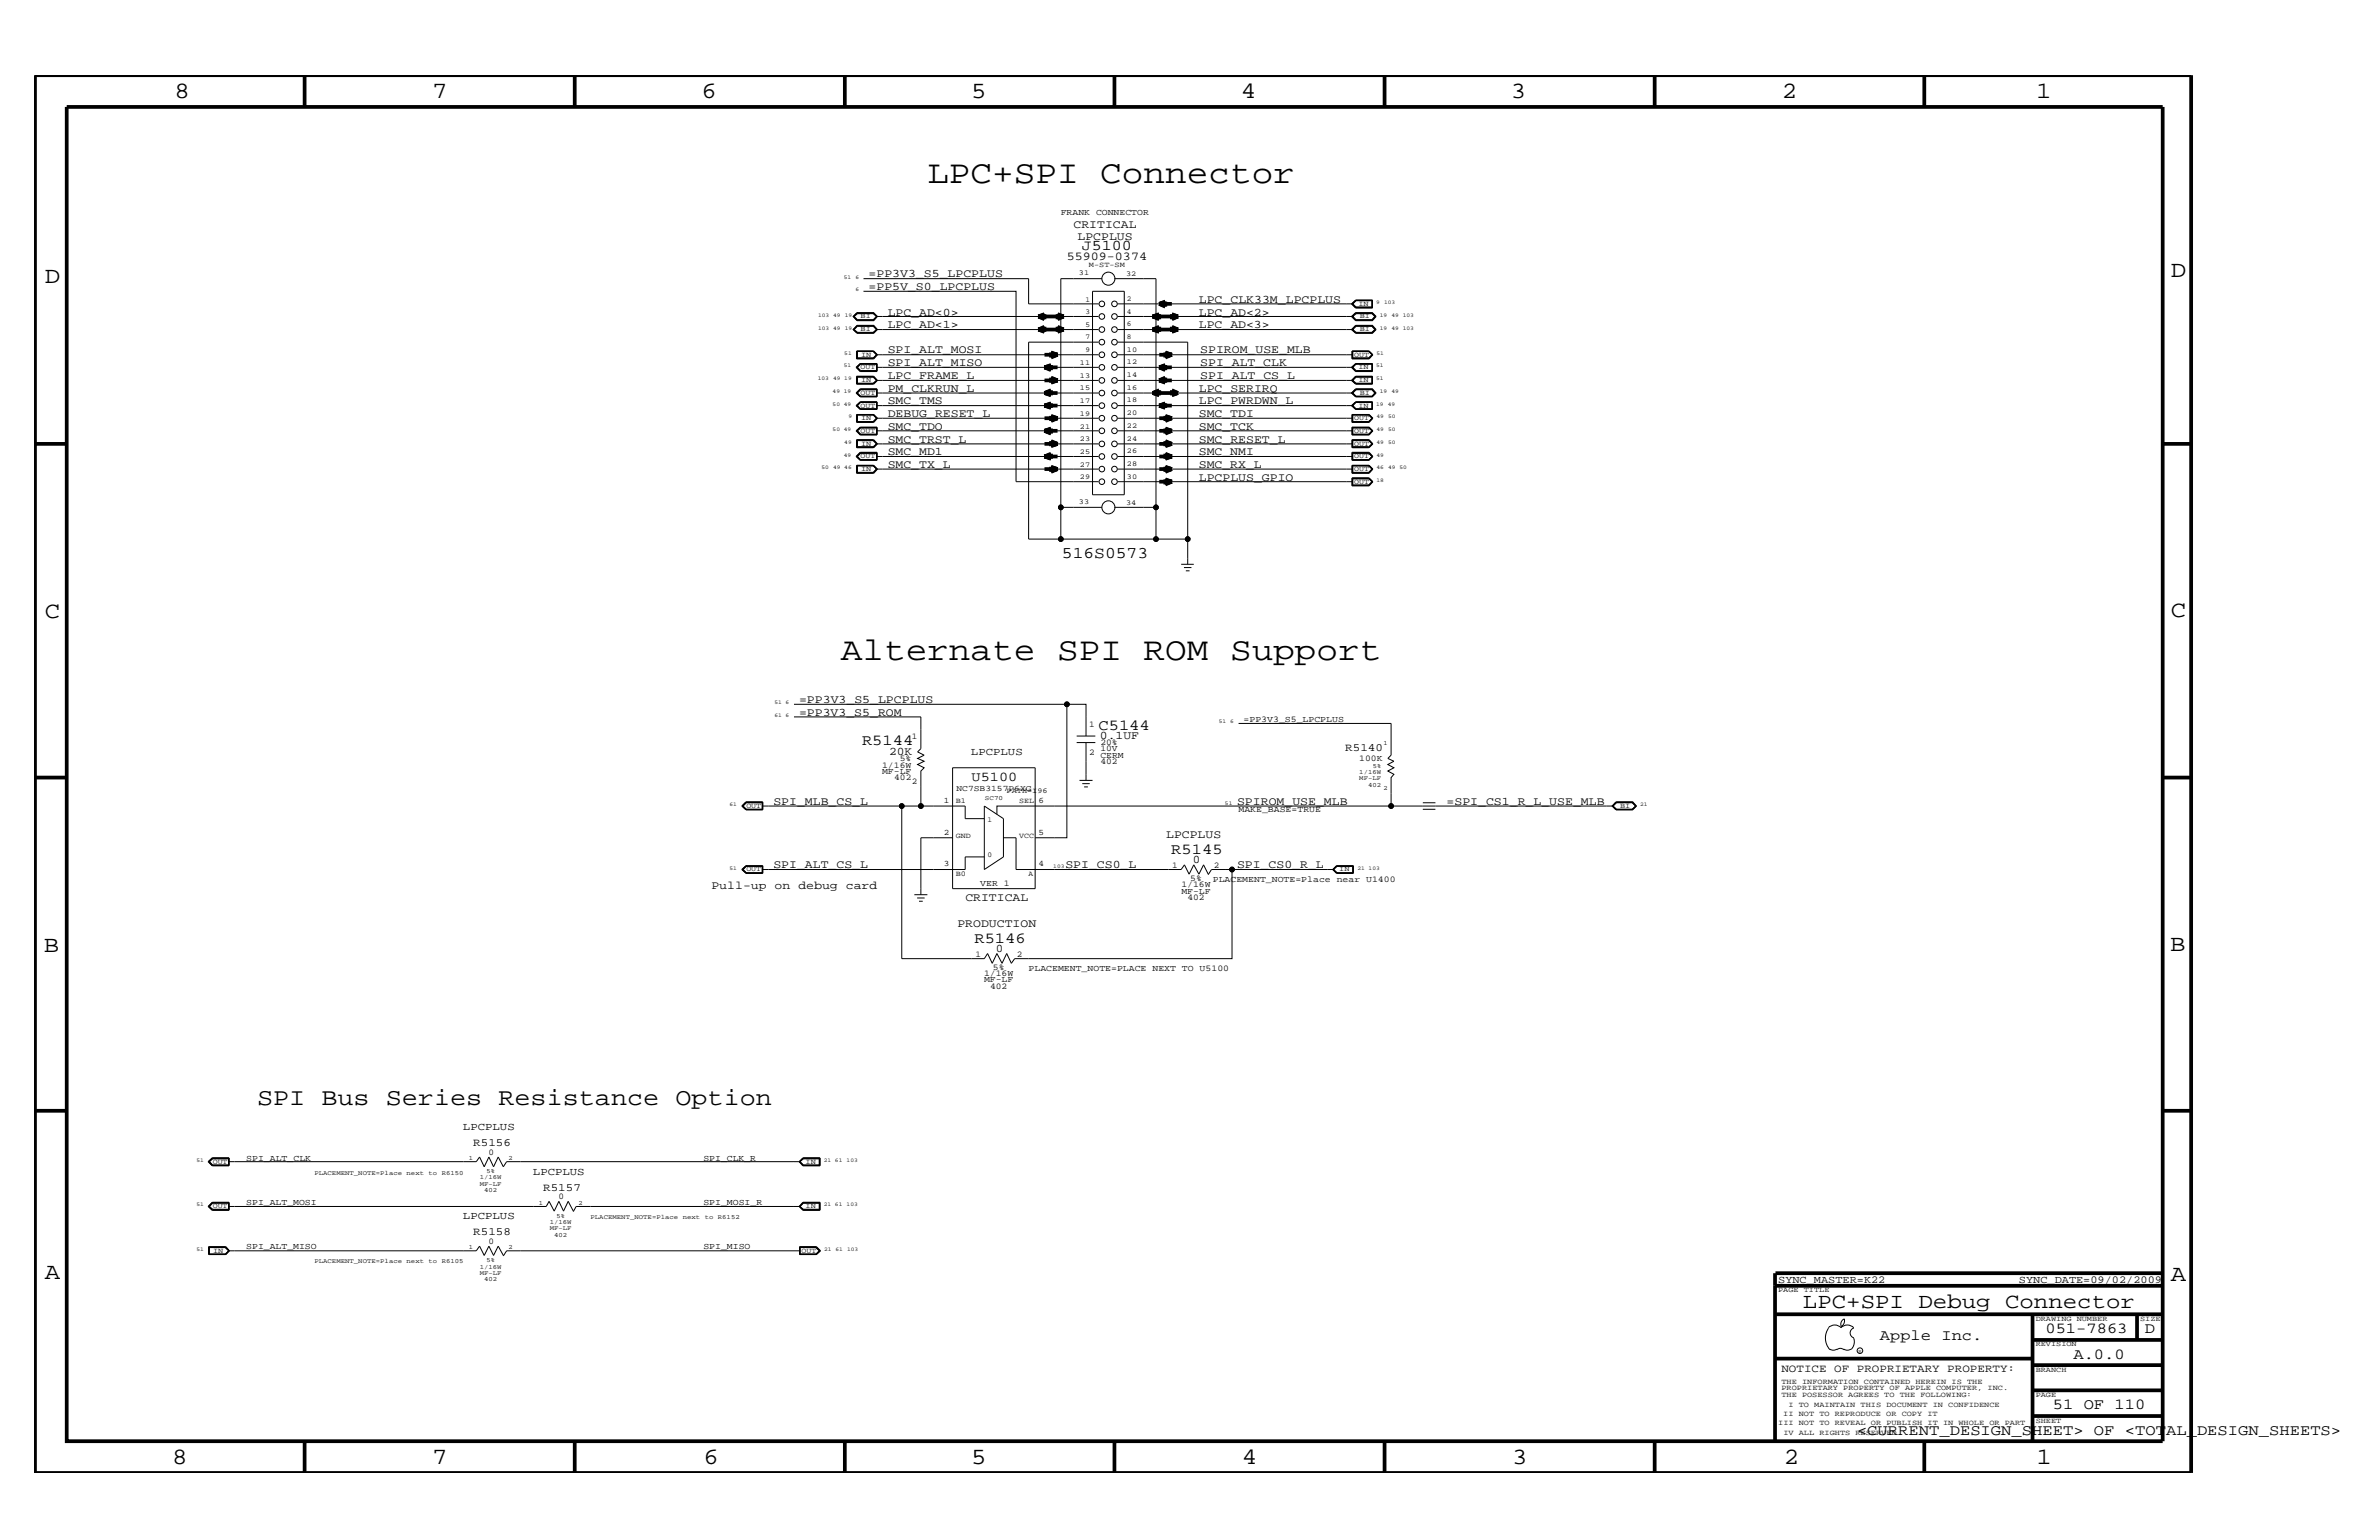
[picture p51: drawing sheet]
<svg xmlns="http://www.w3.org/2000/svg" width="432mm" height="279mm" viewBox="0 0 432 279" stroke-linecap="round" stroke-linejoin="round" font-family="sans-serif">
<defs><g id="words">
<g font-size="5.9">
<text x="168.3" y="33.2">LPC+SPI Connector</text>
<text x="152.6" y="119.7">Alternate SPI ROM Support</text>
</g>
<text font-size="4.4" x="46.7" y="200.4">SPI Bus Series Resistance Option</text>
<g font-size="4.2">
<text x="31.7" y="17.8">8</text>
<text x="78.4" y="17.8">7</text>
<text x="127.3" y="17.8">6</text>
<text x="176.3" y="17.8">5</text>
<text x="225.2" y="17.8">4</text>
<text x="274.2" y="17.8">3</text>
<text x="323.4" y="17.8">2</text>
<text x="369.6" y="17.8">1</text>
<text x="8.1" y="51.3">D</text>
<text x="394" y="50.3">D</text>
<text x="8.1" y="112.1">C</text>
<text x="394" y="111.9">C</text>
<text x="8" y="172.7">B</text>
<text x="393.9" y="172.5">B</text>
<text x="8.1" y="232">A</text>
<text x="394" y="232.4">A</text>
<text x="31.3" y="265.6">8</text>
<text x="78.4" y="265.6">7</text>
<text x="127.7" y="265.6">6</text>
<text x="176.3" y="265.6">5</text>
<text x="225.4" y="265.6">4</text>
<text x="274.5" y="265.6">3</text>
<text x="323.8" y="265.6">2</text>
<text x="369.7" y="265.6">1</text>
</g>
<text font-size="3.9" x="327.2" y="237.3">LPC+SPI Debug Connector</text>
<text font-size="3" x="192.7" y="101.3">516S0573</text>
<g font-size="2.8">
<text x="156.5" y="135.2">R5144</text>
<text x="199.4" y="132.4">C5144</text>
<text x="212.6" y="154.9">R5145</text>
<text x="176.9" y="171.1">R5146</text>
<text x="341.2" y="243.1">Apple Inc.</text>
<text x="371.3" y="241.9">051-7863</text>
<text x="389.3" y="241.9">D</text>
<text x="376.3" y="246.5">A.0.0</text>
<text x="372.6" y="255.7">51 OF 110</text>
<text x="337.1" y="260.4">&lt;CURRENT_DESIGN_SHEET&gt; OF &lt;TOTAL_DESIGN_SHEETS&gt;</text>
</g>
<text font-size="2.7" x="196.4" y="45.3">J5100</text>
<text font-size="2.5" x="176.4" y="141.8">U5100</text>
<text font-size="2.2" x="193.6" y="47.1">55909-0374</text>
<g font-size="2.1">
<text x="194.9" y="41.3">CRITICAL</text>
<text x="195.6" y="43.6">LPCPLUS</text>
<text x="157.6" y="50.3">=PP3V3_S5_LPCPLUS</text>
<text x="157.6" y="52.6">=PP5V_S0_LPCPLUS</text>
<text x="161.1" y="59.5">LPC_AD&lt;1&gt;</text>
<text x="161.1" y="57.3">LPC_AD&lt;0&gt;</text>
<text x="217.6" y="54.9">LPC_CLK33M_LPCPLUS</text>
<text x="217.6" y="59.5">LPC_AD&lt;3&gt;</text>
<text x="217.6" y="57.3">LPC_AD&lt;2&gt;</text>
<text x="161.1" y="64.1">SPI_ALT_MOSI</text>
<text x="217.8" y="64.1">SPIROM_USE_MLB</text>
<text x="161.1" y="66.5">SPI_ALT_MISO</text>
<text x="161.1" y="68.8">LPC_FRAME_L</text>
<text x="161.1" y="71.1">PM_CLKRUN_L</text>
<text x="217.6" y="71.1">LPC_SERIRQ</text>
<text x="217.8" y="68.8">SPI_ALT_CS_L</text>
<text x="217.8" y="66.5">SPI_ALT_CLK</text>
<text x="161.1" y="73.3">SMC_TMS</text>
<text x="161.1" y="75.7">DEBUG_RESET_L</text>
<text x="217.6" y="75.7">SMC_TDI</text>
<text x="217.6" y="73.3">LPC_PWRDWN_L</text>
<text x="161.1" y="78">SMC_TDO</text>
<text x="161.1" y="80.3">SMC_TRST_L</text>
<text x="161.1" y="82.6">SMC_MD1</text>
<text x="217.6" y="80.3">SMC_RESET_L</text>
<text x="217.6" y="82.6">SMC_NMI</text>
<text x="217.6" y="78">SMC_TCK</text>
<text x="161.1" y="84.9">SMC_TX_L</text>
<text x="217.6" y="84.9">SMC_RX_L</text>
<text x="217.6" y="87.2">LPCPLUS_GPIO</text>
<text x="145" y="127.5">=PP3V3_S5_LPCPLUS</text>
<text x="145" y="129.8">=PP3V3_S5_ROM</text>
<text x="161.4" y="136.9">20K</text>
<text x="199.6" y="134.1">0.1UF</text>
<text x="140.4" y="146">SPI_MLB_CS_L</text>
<text x="224.5" y="146">SPIROM_USE_MLB</text>
<text x="262.6" y="146">=SPI_CS1_R_L_USE_MLB</text>
<text x="211.7" y="152">LPCPLUS</text>
<text x="129.1" y="161.2">Pull-up on debug card</text>
<text x="140.4" y="157.5">SPI_ALT_CS_L</text>
<text x="193.4" y="157.5">SPI_CS0_L</text>
<text x="216.5" y="156.5">0</text>
<text x="224.5" y="157.5">SPI_CS0_R_L</text>
<text x="175.2" y="163.5">CRITICAL</text>
<text x="173.8" y="168.2">PRODUCTION</text>
<text x="180.8" y="172.7">0</text>
</g>
<g font-size="2">
<text x="244.2" y="136.3">R5140</text>
<text x="85.9" y="207.9">R5156</text>
<text x="98.6" y="216">R5157</text>
<text x="85.9" y="224.1">R5158</text>
<text x="323.3" y="248.9">NOTICE OF PROPRIETARY PROPERTY:</text>
</g>
<g font-size="1.9">
<text x="176.2" y="137">LPCPLUS</text>
<text x="84" y="205">LPCPLUS</text>
<text x="96.7" y="213.1">LPCPLUS</text>
<text x="84" y="221.2">LPCPLUS</text>
<text x="322.7" y="232.7">SYNC_MASTER=K22</text>
<text x="366.4" y="232.7">SYNC_DATE=09/02/2009</text>
</g>
<g font-size="1.6">
<text x="192.5" y="39.1">FRANK CONNECTOR</text>
<text x="197.7" y="131.9">1</text>
<text x="225.7" y="131">=PP3V3_S5_LPCPLUS</text>
<text x="165.5" y="134.1">1</text>
<text x="197.7" y="137">2</text>
<text x="199.7" y="135.2">20%</text>
<text x="199.7" y="136.3">10V</text>
<text x="199.7" y="137.4">CERM</text>
<text x="160.1" y="139.3">1/16W</text>
<text x="160.1" y="140.5">MF-LF</text>
<text x="162.3" y="141.6">402</text>
<text x="163.3" y="138.1">5%</text>
<text x="165.5" y="142.2">2</text>
<text x="199.7" y="138.6">402</text>
<text x="246.7" y="138">100K</text>
<text x="224.8" y="147.3">MAKE_BASE=TRUE</text>
<text x="177.9" y="160.7">VER 1</text>
<text x="212.8" y="157.4">1</text>
<text x="214.4" y="161">1/16W</text>
<text x="216" y="159.8">5%</text>
<text x="220.1" y="160">PLACEMENT_NOTE=Place near U1400</text>
<text x="220.3" y="157.4">2</text>
<text x="214.4" y="162.2">MF-LF</text>
<text x="215.5" y="163.3">402</text>
<text x="177" y="173.6">1</text>
<text x="184.6" y="173.6">2</text>
<text x="178.6" y="177.2">1/16W</text>
<text x="178.6" y="178.3">MF-LF</text>
<text x="179.7" y="179.4">402</text>
<text x="180.2" y="176">5%</text>
<text x="186.7" y="176.2">PLACEMENT_NOTE=PLACE NEXT TO U5100</text>
<text x="88.6" y="209.5">0</text>
<text x="44.7" y="210.6">SPI_ALT_CLK</text>
<text x="127.7" y="210.6">SPI_CLK_R</text>
<text x="44.7" y="218.6">SPI_ALT_MOSI</text>
<text x="101.3" y="217.6">0</text>
<text x="127.7" y="218.6">SPI_MOSI_R</text>
<text x="44.7" y="226.7">SPI_ALT_MISO</text>
<text x="88.6" y="225.7">0</text>
<text x="127.7" y="226.7">SPI_MISO</text>
</g>
<g font-size="1.5">
<text x="173.6" y="143.5">NC7SB3157P6XG</text>
<text x="171.3" y="145.7">1</text>
<text x="188.5" y="145.7">6</text>
<text x="171.3" y="151.4">2</text>
<text x="188.5" y="151.4">5</text>
<text x="171.3" y="157.2">3</text>
<text x="188.5" y="157.2">4</text>
</g>
<g font-size="1.4">
<text x="195.8" y="50">31</text>
<text x="197.7" y="48.4">M-ST-SM</text>
<text x="204.4" y="50.1">32</text>
<text x="156.2" y="57.8">BI</text>
<text x="197" y="59.3">5</text>
<text x="197" y="57">3</text>
<text x="197" y="54.7">1</text>
<text x="204.6" y="59.2">6</text>
<text x="204.6" y="56.9">4</text>
<text x="204.6" y="54.6">2</text>
<text x="246.5" y="55.5">IN</text>
<text x="246.8" y="57.8">BI</text>
<text x="156.2" y="60.1">BI</text>
<text x="156.3" y="64.7">IN</text>
<text x="197" y="64">9</text>
<text x="197" y="61.6">7</text>
<text x="204.6" y="61.5">8</text>
<text x="204.6" y="63.8">10</text>
<text x="245.8" y="64.7">OUT</text>
<text x="246.8" y="60.1">BI</text>
<text x="156.2" y="71.7">OUT</text>
<text x="156.2" y="67">OUT</text>
<text x="156.3" y="69.4">IN</text>
<text x="196" y="70.8">15</text>
<text x="196" y="68.5">13</text>
<text x="196" y="66.2">11</text>
<text x="204.6" y="70.7">16</text>
<text x="204.6" y="68.4">14</text>
<text x="204.6" y="66.1">12</text>
<text x="246.5" y="69.4">IN</text>
<text x="246.5" y="67">IN</text>
<text x="246.8" y="71.7">BI</text>
<text x="156.2" y="73.9">OUT</text>
<text x="156.3" y="76.2">IN</text>
<text x="196" y="77.8">21</text>
<text x="196" y="75.5">19</text>
<text x="196" y="73.2">17</text>
<text x="204.6" y="77.7">22</text>
<text x="204.6" y="75.3">20</text>
<text x="204.6" y="73">18</text>
<text x="245.8" y="76.2">OUT</text>
<text x="246.5" y="73.9">IN</text>
<text x="156.2" y="83.2">OUT</text>
<text x="156.2" y="78.6">OUT</text>
<text x="156.3" y="80.9">IN</text>
<text x="196" y="82.3">25</text>
<text x="196" y="80">23</text>
<text x="204.6" y="82.2">26</text>
<text x="204.6" y="80">24</text>
<text x="245.8" y="83.2">OUT</text>
<text x="245.8" y="80.9">OUT</text>
<text x="245.8" y="78.6">OUT</text>
<text x="156.3" y="85.5">IN</text>
<text x="196" y="87">29</text>
<text x="196" y="84.7">27</text>
<text x="204.6" y="86.9">30</text>
<text x="204.6" y="84.5">28</text>
<text x="245.8" y="87.7">OUT</text>
<text x="245.8" y="85.5">OUT</text>
<text x="195.8" y="91.5">33</text>
<text x="204.4" y="91.6">34</text>
<text x="182.7" y="144">PATH=I96</text>
<text x="135.5" y="146.6">OUT</text>
<text x="173.5" y="145.7">B1</text>
<text x="179.2" y="149.1">1</text>
<text x="185" y="145.7">SEL</text>
<text x="294" y="146.6">BI</text>
<text x="173.5" y="152">GND</text>
<text x="179.2" y="155.5">0</text>
<text x="185" y="152">VCC</text>
<text x="135.5" y="158.1">OUT</text>
<text x="173.5" y="158.9">B0</text>
<text x="186.7" y="158.9">A</text>
<text x="243.1" y="158.1">IN</text>
<text x="38.6" y="211.1">OUT</text>
<text x="146.2" y="211.1">IN</text>
<text x="38.6" y="219.2">OUT</text>
<text x="146.2" y="219.2">IN</text>
<text x="38.7" y="227.3">IN</text>
<text x="145.5" y="227.3">OUT</text>
<text x="322.7" y="234.4">PAGE TITLE</text>
<text x="369.5" y="239.6">DRAWING NUMBER</text>
<text x="388.5" y="239.6">SIZE</text>
<text x="369.5" y="244.2">REVISION</text>
<text x="323.3" y="251.1">THE INFORMATION CONTAINED HEREIN IS THE</text>
<text x="369.5" y="248.9">BRANCH</text>
<text x="323.3" y="253.4">THE POSESSOR AGREES TO THE FOLLOWING:</text>
<text x="323.3" y="252.3">PROPRIETARY PROPERTY OF APPLE COMPUTER, INC.</text>
<text x="323.7" y="256.9">II NOT TO REPRODUCE OR COPY IT</text>
<text x="324.6" y="255.2">I TO MAINTAIN THIS DOCUMENT IN CONFIDENCE</text>
<text x="369.5" y="253.4">PAGE</text>
<text x="322.7" y="258.6">III NOT TO REVEAL OR PUBLISH IT IN WHOLE OR PART</text>
<text x="323.7" y="260.4">IV ALL RIGHTS RESERVED</text>
<text x="369.5" y="258.1">SHEET</text>
</g>
<g font-size="1.2">
<text x="251.1" y="135.2">1</text>
<text x="246.7" y="140.5">1/16W</text>
<text x="246.7" y="141.6">MF-LF</text>
<text x="248.3" y="142.8">402</text>
<text x="249.2" y="139.3">5%</text>
<text x="251.1" y="143.4">2</text>
<text x="178.8" y="145.1">SC70</text>
<text x="57.1" y="213.1">PLACEMENT_NOTE=Place next to R6150</text>
<text x="85.1" y="210.4">1</text>
<text x="87.1" y="214">1/16W</text>
<text x="87.1" y="215.2">MF-LF</text>
<text x="88.3" y="212.9">5%</text>
<text x="92.3" y="210.4">2</text>
<text x="87.9" y="216.4">402</text>
<text x="97.8" y="218.6">1</text>
<text x="101" y="220.9">5%</text>
<text x="105" y="218.6">2</text>
<text x="107.2" y="221.2">PLACEMENT_NOTE=Place next to R6152</text>
<text x="85.1" y="226.6">1</text>
<text x="92.3" y="226.6">2</text>
<text x="99.8" y="222.1">1/16W</text>
<text x="99.8" y="223.2">MF-LF</text>
<text x="100.6" y="224.4">402</text>
<text x="57.1" y="229.2">PLACEMENT_NOTE=Place next to R6105</text>
<text x="87.1" y="231.3">MF-LF</text>
<text x="87.1" y="230.2">1/16W</text>
<text x="87.9" y="232.4">402</text>
<text x="88.3" y="229">5%</text>
</g>
<g font-size="1">
<text x="153.2" y="50.6">51</text>
<text x="155.3" y="50.6">6</text>
<text x="155.3" y="52.9">6</text>
<text x="148.5" y="57.4">103 49</text>
<text x="148.5" y="59.8">103 49</text>
<text x="153.3" y="57.4">19</text>
<text x="153.3" y="59.8">19</text>
<text x="249.8" y="55.1">9</text>
<text x="250.4" y="57.4">19</text>
<text x="250.4" y="59.8">19</text>
<text x="251.2" y="55.1">103</text>
<text x="252.6" y="57.4">49 103</text>
<text x="252.6" y="59.8">49 103</text>
<text x="153.2" y="64.4">51</text>
<text x="249.9" y="64.4">51</text>
<text x="148.4" y="69">103</text>
<text x="151.1" y="71.3">49 19</text>
<text x="151.2" y="69">49 19</text>
<text x="153.2" y="66.7">51</text>
<text x="249.8" y="66.7">51</text>
<text x="249.8" y="69">51</text>
<text x="250.4" y="71.3">19</text>
<text x="252.6" y="71.3">49</text>
<text x="151.1" y="73.6">50 49</text>
<text x="154" y="75.9">9</text>
<text x="249.8" y="73.6">19</text>
<text x="249.9" y="75.9">49</text>
<text x="251.9" y="73.6">49</text>
<text x="252" y="75.9">50</text>
<text x="151.1" y="78.2">50 49</text>
<text x="153.2" y="82.8">49</text>
<text x="153.2" y="80.5">49</text>
<text x="249.9" y="78.2">49</text>
<text x="249.9" y="80.5">49</text>
<text x="249.9" y="82.8">49</text>
<text x="252" y="78.2">50</text>
<text x="252" y="80.5">50</text>
<text x="149.1" y="85.1">50</text>
<text x="151.2" y="85.1">49 46</text>
<text x="249.9" y="85.1">46</text>
<text x="249.9" y="87.4">18</text>
<text x="252" y="85.1">49 50</text>
<text x="140.5" y="130.1">61 6</text>
<text x="140.5" y="127.8">51 6</text>
<text x="221.2" y="131.3">51 6</text>
<text x="132.4" y="146.2">61</text>
<text x="222.3" y="146">51</text>
<text x="297.7" y="146.2">21</text>
<text x="132.4" y="157.8">51</text>
<text x="191.2" y="157.5">103</text>
<text x="246.4" y="157.8">21 103</text>
<text x="35.6" y="210.8">51</text>
<text x="149.5" y="210.8">21 61</text>
<text x="153.7" y="210.8">103</text>
<text x="35.6" y="218.9">51</text>
<text x="149.5" y="218.9">21 61</text>
<text x="153.7" y="218.9">103</text>
<text x="35.6" y="226.9">51</text>
<text x="149.6" y="226.9">21 61</text>
<text x="153.8" y="226.9">103</text>
</g>
<text font-size=".9" x="337.3" y="245.4">R</text>
</g></defs>
<g fill="none" stroke="#000" stroke-width=".18">
<path d="M154.9 59.8l.6-.7h3l.7 .7-.7 .6h-3zM154.9 57.4l.6-.7h3l.7 .7-.7 .7h-3zM154.9 57.4l.6-.7h3.1l.7 .7-.7 .8h-3.1zM155.5 59h3.1l.7 .8-.7 .7h-3.1l-.6-.7zM156.7 50.6h30v4.5h12.7M156.7 52.8h27.7v34.6h15M159.1 59.8l-.6 .6h-2.9l-.7-.6 .7-.7h2.9l.6 .7-.6 .5h-2.9l-.6-.5 .6-.6h2.9l.6 .6h40.3M198.3 52.8h5.8v37h-5.8zM199.4 57.4h-40.3l-.6-.5h-2.9l-.6 .5 .6 .6h2.9l.6-.6-.6-.6h-2.9l-.7 .6 .7 .7h2.9l.6-.7M200 50.6h-7.5v41.4M202.3 50.6h7.5v41.4M202.9 59.8h42.6"/>
<path d="M202.9 55.1h42.6M202.9 57.4h42.6M245.3 59.8l.8-.8h3l.7 .8-.7 .7h-3zM245.3 57.4l.8-.7h3l.7 .7-.7 .8h-3zM245.3 55.1l.8-.6h3v1.4h-3zM245.5 57.4l.6-.6h2.9l.6 .6-.6 .7h-2.9zM245.5 55.1l.6-.6h2.9v1.2h-2.9zM245.5 59.8l.6-.6h2.9l.5 .6-.5 .5h-2.9zM245.5 57.4l.6-.5h2.9l.5 .5-.5 .6h-2.9zM246.1 59.1l-.7 .7 .7 .6M246.1 59.1l-.6 .7 .6 .6M246.1 56.7l-.7 .7 .7 .7"/>
<path d="M246.1 59.1h2.9l.7 .7-.7 .6h-2.9M246.1 56.7h2.9l.7 .7-.7 .7h-2.9M246.1 59.1h2.9l.6 .7-.6 .6h-2.9M246.1 54.5l-.7 .6 .7 .7h3M246.1 54.5l-.6 .6 .6 .6M155.4 71.3l.7-.8h3.1v1.5h-3.1zM155.4 66.6l.7-.6h3.1v1.4h-3.1zM155.4 78.2l.7-.7h3.1v1.4h-3.1zM155.5 63.7h3.1l.7 .7-.7 .7h-3.1zM155.5 68.3h3.1l.7 .7-.7 .7h-3.1zM155.5 75.2h3.1l.7 .7-.7 .7h-3.1zM155.5 79.8h3.1l.7 .7-.7 .7h-3.1z"/>
<path d="M155.5 75.2v1.4h3M155.5 75.3h3l.6 .6M155.5 63.8h3l.6 .6M155.6 68.4h2.9l.6 .6-.6 .5h-2.9zM155.6 79.9h2.9l.6 .6-.6 .5h-2.9zM155.6 75.3h2.9l.6 .6-.6 .6h-2.9zM156.1 77.6l-.6 .6 .6 .6M156.1 72.9l-.6 .7 .6 .7M156.1 70.6l-.6 .7 .6 .7M156.1 66l-.6 .6 .6 .7M156.1 73h3v1.2h-3l-.6-.6zM156.1 78.8h3.1"/>
<path d="M156.1 67.3h3.1M156.1 72.9l-.7 .7 .7 .7M156.1 72.9h3.1v1.4h-3.1M156.1 67.3l-.6-.7 .6-.5h3v1.2M156.1 77.6h3.1M156.1 70.6h3.1M156.2 73l-.6 .6 .6 .6M156.2 66.1l-.6 .5 .6 .6h2.9M158.5 68.3h-3v1.3h3M158.5 79.9h-3v1.3M158.5 63.7l.7 .7-.7 .6h-3v-1.3M158.5 79.9l.7 .6-.7 .7"/>
<path d="M158.5 75.2l.7 .7-.7 .7M158.5 68.3l.7 .7-.7 .6M158.5 79.9l.6 .6M158.5 68.3l.6 .7M159.1 78.2h40.3M159.1 75.9l-.6 .7M159.1 75.9h40.3M159.1 73.6h40.3M159.1 71.3h40.3M159.1 66.6h40.3M159.1 69l-.6 .6M159.1 69h40.3"/>
<path d="M159.1 64.4l-.6 .6h-3M159.1 64.4h40.3M159.1 77.7h-2.9l-.6 .5 .6 .6h2.9M159.1 70.7h-2.9l-.6 .6 .6 .6M159.1 64.4l-.6-.6h-2.9v1.2M159.1 70.6v1.3h-3l-.6-.6 .6-.7M159.1 77.6v1.2M199.4 62.1h-12.7v35.7h5.8v-5.8M202.9 78.2h42.6M202.9 75.9h42.6M202.9 73.6h42.6M202.9 71.3h42.6"/>
<path d="M202.9 66.6h42.6M202.9 69h42.6M202.9 64.4h42.6M202.9 62.1h12.7v35.7M245.3 71.3l.8-.8h3l.7 .8-.7 .7h-3zM245.3 66.6l.8-.6h3v1.4h-3zM245.3 69l.8-.7h3v1.4h-3zM245.4 77.5h3.1l.7 .7-.7 .7h-3.1zM245.4 79.8h3.1l.7 .7-.7 .7h-3.1zM245.4 75.2h3.1l.7 .7-.7 .7h-3.1zM245.4 63.7h3.1l.7 .7-.7 .7h-3.1zM245.5 77.6h2.9l.7 .6-.7 .6h-2.9z"/>
<path d="M245.5 75.2v1.4h2.9l.7-.7M245.5 75.3h2.9M245.5 73.6l.6-.6h2.9v1.2h-2.9zM245.5 65h2.9M245.5 63.7v1.3h2.9l.7-.6M245.5 63.8h2.9M245.5 71.3l.6-.6h2.9l.5 .6-.5 .6h-2.9zM245.5 63.8v1.2M245.5 75.3v1.2h2.9l.6-.6-.6-.6M245.5 77.7h2.9l.6 .5-.6 .6h-2.9zM245.5 79.9h2.9l.6 .6-.6 .5h-2.9zM246.1 67.3h3"/>
<path d="M246.1 69.6h3M246.1 72.9l-.8 .7 .8 .7M246.1 70.6h2.9l.6 .7-.6 .6h-2.9l-.6-.6zM246.1 70.6l-.7 .7 .7 .7M246.1 72.9h3v1.4h-3M246.1 67.3l-.6-.7 .6-.5h2.9v1.2M246.1 68.3h3M246.1 68.3l-.6 .7 .6 .6M246.1 70.6h2.9l.7 .7-.7 .7h-2.9M246.1 72.9l-.7 .7 .7 .7M246.1 68.3l-.7 .7 .7 .6M246.1 66l-.7 .6 .7 .7"/>
<path d="M246.1 73l-.6 .6 .6 .6M246.1 66.1l-.6 .5 .6 .6h2.9M248.4 75.2l.7 .7M248.4 75.3l.7 .6M248.4 63.7l.7 .7M248.4 63.8l.7 .6M248.4 63.8l.6 .6-.6 .6M249 68.4h-2.9l-.6 .6 .6 .5h2.9M249 68.3v1.3M249.1 64.4l-.7 .6M155.5 84.4h3.1l.7 .7-.7 .8h-3.1zM155.5 84.4v1.4h3"/>
<path d="M155.5 84.5h3l.6 .6M155.5 82.8l.6-.6h3v1.2h-3zM155.6 84.5h2.9l.6 .6-.6 .6h-2.9zM156.1 82.1h3.1v1.4h-3.1l-.7-.7zM156.2 82.2l-.6 .6 .6 .6M158.5 84.4l.7 .7-.7 .7M159.1 85.1l-.6 .7M159.1 85.1h40.3M159.1 82.8h40.3M159.1 80.5l-.6 .6h-3M159.1 80.5h40.3M159.2 82.1h-3.1l-.6 .7 .6 .7"/>
<path d="M192.5 92h7.5M202.3 92h7.5M202.9 85.1h42.6M202.9 82.8h42.6M202.9 80.5h42.6M202.9 87.4h42.6M209.8 92v5.8h-17.3M209.8 97.8h5.8v4.6M245.4 84.4h3.1l.7 .7-.7 .8h-3.1zM245.4 82.1h3.1l.7 .7-.7 .7h-3.1zM245.4 86.7h3.1l.7 .7-.7 .8h-3.1zM245.5 84.4v1.4h2.9l.7-.7"/>
<path d="M245.5 84.5h2.9M245.5 83.4h2.9M245.5 82.2h2.9M245.5 86.7v1.4h2.9l.7-.7M245.5 86.8h2.9l.7 .6M245.5 82.2v1.2M245.5 86.9h2.9l.6 .5-.6 .6h-2.9zM248.4 86.7l.7 .7M248.4 84.4l.7 .7M248.4 84.5l.7 .6M248.4 82.2l.7 .6M248.4 84.5l.6 .6-.6 .6h-2.9v-1.2"/>
<path d="M248.4 82.2l.6 .6-.6 .6M249.1 82.8l-.7-.7h-2.9v1.4M249.1 80.5l-.7-.6h-2.9v1.3M249.1 80.5l-.7 .6h-2.9M249.1 82.8l-.7 .7M249.1 82.8l-.7 .6M249.1 80.5l-.7 .7M214.4 102.4h2.3M214.9 103h1.4M215.2 103.6h.7M144.1 127.8h49.5v24.2h-5.7M144.1 130.1h23v5.7l-.6 .6 1.2 .6-1.2 .6 1.2 .5-1.2 .6 1.2 .6-.6 .6v6.3h8.1v2.3h3.5"/>
<path d="M172.9 139.3h15v21.9h-15zM193.6 127.8h3.5v5.7M195.4 133.5h3.4M195.4 134.7h3.4M197.1 134.7v6.9M224.8 131.3h27.7v5.7l-.6 .6 1.1 .5-1.1 .6 1.1 .6-1.1 .6 1.1 .6-.5 .6v5.1h40.3M134.6 146.2l.8-.7h3v1.4h-3zM134.8 157.8l.6-.6h3v1.1h-3zM135.4 157.1l-.7 .7 .7 .6M135.4 145.6l-.7 .6 .7 .7M135.4 157.1l-.8 .7 .8 .6M135.4 157.1h3v1.3h-3"/>
<path d="M135.4 145.6h3M135.5 157.2l-.6 .6 .6 .5M138.4 145.6h-2.9l-.6 .6 .6 .6M138.4 146.2h28.7M138.4 145.6v1.2h-3l-.6-.6 .6-.6M163.7 146.2v27.7h15l.6-.9 .8 1.8 .8-1.8 1 1.8 .8-1.8 .9 1.8 .6-.9h39.4v-16.1h18.5M172.9 152h-5.8v10.3M178.7 146.2l3.4 2.3v7l-3.4 2.3zM178.7 155.5h-3.5v2.3h-36.8M182.1 152h2.3v5.8h30l.6-.9 .8 1.7 .9-1.7 .9 1.7 .9-1.7 .8 1.7M195.9 141.6h2.4M196.4 142.2h1.4"/>
<path d="M196.8 142.8h.7M223.6 157.8h-3.7l-.6 .9M241.9 157.8l.7-.7h3v1.3h-3zM242.7 157.2l-.6 .6 .6 .5M242.7 157.2h2.8v1.1h-2.8M242.7 157.2l-.7 .6 .7 .5M252.5 146.2h-71.6v1.6M258.2 146.8h2.3M258.2 145.6h2.3M292.8 146.2l.6-.6h2.9l.6 .6-.6 .6h-2.9zM293.3 145.5h3.1l.6 .7-.6 .7h-3.1l-.7-.7zM293.4 146.8l-.7-.6 .7-.6h2.9l.6 .6-.6 .7h-3"/>
<path d="M293.4 146.8h2.9l.6-.6-.6-.6h-3l-.7 .6 .7 .7M166 162.3h2.3M166.5 162.9h1.3M166.8 163.5h.7M37.8 210.8l.7-.7h3.1v1.4h-3.1zM38.5 211.4h3.1M38.5 211.4l-.6-.6 .6-.6h3v1.2M38.5 218.1h3.1v1.5h-3.1l-.7-.7zM38.5 218.2h3.1M38.5 210.1l-.7 .7 .7 .6M38.5 218.2l-.7 .7 .7 .7M41.5 210.8h44.9l.6-.9 .9 1.8 .8-1.8 .9 1.8 .8-1.8 1 1.8 .6-.9h53.2"/>
<path d="M41.5 218.9h57.7l.5-.9 .9 1.7 .8-1.7 .9 1.7 .8-1.7 1 1.7M41.5 218.2v1.3h-3l-.6-.6 .6-.7M41.5 210.3h-2.9l-.6 .5 .6 .6h2.9M41.5 218.3h-2.9l-.6 .6 .6 .5h2.9M145.1 218.9l.7 .7M145.1 218.9l.7 .6h3M145.1 218.9l.7-.7h3v1.4M145.2 210.8l.6-.5h2.9v1.1h-2.9zM145.2 218.9h-40.6l-.5 .9M145.7 210.1h3.2v1.4h-3.2l-.7-.7zM145.7 218.1h3.2v1.5h-3.2l-.7-.7zM145.8 218.3h2.9v1.1h-2.9l-.6-.5z"/>
<path d="M145.8 210.1l-.7 .7M148.8 210.1v1.3h-3l-.7-.6M148.8 210.2h-3l-.7 .6M37.8 226.2h3.2l.7 .7-.7 .7h-3.2zM37.9 227.5h3M37.9 226.3h3l.6 .6M41.5 226.9h44.9l.6-.8 .9 1.7 .8-1.7 .9 1.7 .8-1.7 1 1.7M41.5 226.9l-.6 .6M41.6 226.9l-.6 .7M41.6 226.9l-.7 .6M41.6 226.9l-.7-.6h-2.9v1.2M41.6 226.9l-.6-.6h-3.1v1.3"/>
<path d="M145.1 226.3h3.1l.7 .6-.7 .7M145.1 226.2h3.1l.7 .7-.7 .7h-3.1zM145.2 226.3h3l.6 .6-.6 .6h-3zM145.2 226.9h-53.2l-.6 1M148.1 226.3l.6 .6-.6 .6M334.7 239.3l.1 .3a1.19 1.19 0 0 1-.6 1.1M334.8 239.3a1.02 1.02 0 0 0-.6 1.3M331.9 240.9a1.61 1.61 0 0 1 2.3 0 1.58 1.58 0 0 1 2.3 0M331.9 241a3.1 3.1 0 0 0 .2 3.9M332.1 244.8l.7 .2 .6-.2M333.4 244.9l.6-.3 .7 .3M334.6 244.8l.7 .2 .7-.2"/>
<path d="M336.5 242.8l.1 .6a1.95 1.95 0 0 1-.6 1.4M336.5 240.9a.93 .93 0 0 0-.7 .9 .93 .93 0 0 0 .7 .9"/>
<circle cx="200" cy="59.8" r=".51"/>
<circle cx="200" cy="55.1" r=".51"/>
<circle cx="200" cy="57.4" r=".51"/>
<circle cx="201.2" cy="50.6" r="1.19"/>
<circle cx="202.3" cy="57.4" r=".51"/>
<circle cx="202.3" cy="59.8" r=".51"/>
<circle cx="202.3" cy="55.1" r=".51"/>
<circle cx="200" cy="78.2" r=".51"/>
<circle cx="200" cy="62.1" r=".51"/>
<circle cx="200" cy="66.6" r=".51"/>
<circle cx="200" cy="73.6" r=".51"/>
<circle cx="200" cy="71.3" r=".51"/>
<circle cx="200" cy="64.4" r=".51"/>
<circle cx="200" cy="75.9" r=".51"/>
<circle cx="200" cy="69" r=".51"/>
<circle cx="202.3" cy="62.1" r=".51"/>
<circle cx="202.3" cy="78.2" r=".51"/>
<circle cx="202.3" cy="64.4" r=".51"/>
<circle cx="202.3" cy="75.9" r=".51"/>
<circle cx="202.3" cy="69" r=".51"/>
<circle cx="202.3" cy="73.6" r=".51"/>
<circle cx="202.3" cy="71.3" r=".51"/>
<circle cx="202.3" cy="66.6" r=".51"/>
<circle cx="192.5" cy="92" r=".42"/>
<circle cx="192.5" cy="97.8" r=".42"/>
<circle cx="200" cy="85.1" r=".51"/>
<circle cx="200" cy="87.4" r=".51"/>
<circle cx="200" cy="80.5" r=".51"/>
<circle cx="200" cy="82.8" r=".51"/>
<circle cx="201.2" cy="92" r="1.19"/>
<circle cx="202.3" cy="87.4" r=".51"/>
<circle cx="202.3" cy="85.1" r=".51"/>
<circle cx="202.3" cy="80.5" r=".51"/>
<circle cx="202.3" cy="82.8" r=".51"/>
<circle cx="209.8" cy="97.8" r=".42"/>
<circle cx="209.8" cy="92" r=".42"/>
<circle cx="215.6" cy="97.8" r=".42"/>
<circle cx="193.6" cy="127.8" r=".42"/>
<circle cx="163.7" cy="146.2" r=".42"/>
<circle cx="167.1" cy="146.2" r=".42"/>
<circle cx="223.6" cy="157.8" r=".42"/>
<circle cx="252.5" cy="146.2" r=".42"/>
<circle cx="337.6" cy="245.1" r=".51"/>
</g>
<g fill="none" stroke="#000" stroke-width=".68" stroke-linecap="butt">
<path d="M6.4 13.6h391.3v253.6h-391.3zM12.1 19.4h380.4v242.1h-380.4zM55.3 13.6v5.8M104.3 13.6v5.8M153.3 13.6v5.8M202.3 13.6v5.8M251.3 13.6v5.8M300.3 13.6v5.8M349.3 13.6v5.8M188.5 57.4l1.1 .2M188.5 57.4l1.1-.4v.9zM188.5 59.8l1.1-.5v.9z"/>
<path d="M188.5 57.4l1.1 .3M188.5 57.4l1.1 .4M188.5 59.8l1.1 .1M188.5 59.8l1.1 .2M188.5 59.8l1.1 .3M188.5 57.4h4.6M188.5 59.8h4.6M189.6 57.3l-1.1 .1M189.6 57.2l-1.1 .2M189.6 57.1l-1.1 .3M189.6 59.6l-1.1 .2M189.6 59.5l-1.1 .3"/>
<path d="M192 57l1.1 .4-1.1 .5zM192 59.3l1.1 .5-1.1 .4zM192 57.3l1.1 .1M192 57.1l1.1 .3M192 57.2l1.1 .2M192 59.6l1.1 .2M192 59.5l1.1 .3M193.1 57.4l-1.1 .2M193.1 57.4l-1.1 .3M193.1 57.4l-1.1 .4M193.1 59.8l-1.1 .1M193.1 59.8l-1.1 .2"/>
<path d="M193.1 59.8l-1.1 .3M209.2 57.4l1.2-.4v.9zM209.2 59.8l1.2-.5v.9zM209.2 57.4l1.2 .2M209.2 57.4l1.2 .3M209.2 57.4l1.2 .4M209.2 59.8l1.2 .1M209.2 59.8l1.2 .2M209.2 59.8l1.2 .3M209.2 57.4h4.6M209.2 59.8h4.6M210.4 57.3l-1.2 .1"/>
<path d="M210.4 57.2l-1.2 .2M210.4 57.1l-1.2 .3M210.4 59.6l-1.2 .2M210.4 59.5l-1.2 .3M210.4 55.1h2.3M210.4 55.1l1.1-.4v.9zM210.4 55.1l1.1 .1M210.4 55.1l1.1 .4M210.4 55.1l1.1 .3M211.5 54.8l-1.1 .3M211.5 55l-1.1 .1M211.5 54.9l-1.1 .2"/>
<path d="M212.7 57l1.1 .4-1.1 .5zM212.7 59.3l1.1 .5-1.1 .4zM212.7 57.3l1.1 .1M212.7 57.1l1.1 .3M212.7 57.2l1.1 .2M212.7 59.6l1.1 .2M212.7 59.5l1.1 .3M213.8 57.4l-1.1 .2M213.8 57.4l-1.1 .3M213.8 57.4l-1.1 .4M213.8 59.8l-1.1 .1M213.8 59.8l-1.1 .2"/>
<path d="M213.8 59.8l-1.1 .3M189.6 75.9h2.4M189.6 69h2.4M189.6 64.4h2.4M189.6 66.6l1.2-.4v1zM189.6 71.3l1.2-.5v.9zM189.6 73.6l1.2-.4v.8zM189.6 78.2l1.2-.5v1zM189.6 71.3h2.4M189.6 73.6h2.4M189.6 71.3l1.2 .1M189.6 71.3l1.2 .3"/>
<path d="M189.6 71.3l1.2 .2M189.6 78.2h2.4M189.6 78.2l1.2 .1M189.6 78.2l1.2 .4M189.6 78.2l1.2 .2M189.6 73.6l1.2 .1M189.6 73.6l1.2 .3M189.6 73.6l1.2 .2M189.6 66.6h2.4M189.6 66.6l1.2 .2M189.6 66.6l1.2 .4M189.6 66.6l1.2 .3"/>
<path d="M190.8 75.5l1.2 .4M190.8 75.8l1.2 .1M190.8 75.7l1.2 .2M190.8 64l1.2 .4M190.8 64.3l1.2 .1M190.8 64.1l1.2 .3M190.8 68.6l1.2 .4M190.8 68.8l1.2 .2M190.8 71l-1.2 .3M190.8 71.1l-1.2 .2M190.8 77.8l-1.2 .4M190.8 78.1l-1.2 .1"/>
<path d="M190.8 78l-1.2 .2M190.8 73.3l-1.2 .3M190.8 73.5l-1.2 .1M190.8 66.3l-1.2 .3M190.8 66.6h-1.2M190.8 66.5l-1.2 .1M190.8 63.9l1.2 .5-1.2 .5zM190.8 68.5l1.2 .5-1.2 .4zM190.8 75.5l1.2 .4-1.2 .5zM192 75.9l-1.2 .1M192 75.9l-1.2 .3M192 75.9l-1.2 .2"/>
<path d="M192 64.4h-1.2M192 64.4l-1.2 .3M192 64.4l-1.2 .2M192 69l-1.2 .1M192 69l-1.2 .4M192 69l-1.2 .2M209.2 71.3l1.2 .1M209.2 71.3l1.2-.5v.9zM209.2 71.3l1.2 .2M209.2 71.3l1.2 .3M209.2 71.3h4.6M210.4 75.9h2.3"/>
<path d="M210.4 78.2h2.3M210.4 64.4h2.3M210.4 71.1l-1.2 .2M210.4 71l-1.2 .3M210.4 66.6l1.1-.4v1zM210.4 69l1.1-.5v.9zM210.4 73.6l1.1-.4v.8zM210.4 73.6h2.3M210.4 73.6l1.1 .1M210.4 73.6l1.1 .3M210.4 73.6l1.1 .2M210.4 66.6h2.3"/>
<path d="M210.4 66.6l1.1 .2M210.4 66.6l1.1 .4M210.4 66.6l1.1 .3M210.4 69h2.3M210.4 69l1.1 .1M210.4 69l1.1 .4M210.4 69l1.1 .2M211.5 64l1.2 .4M211.5 64.3l1.2 .1M211.5 64.1l1.2 .3M211.5 77.8l1.2 .4M211.5 78.1l1.2 .1"/>
<path d="M211.5 78l1.2 .2M211.5 75.5l1.2 .4M211.5 75.8l1.2 .1M211.5 75.7l1.2 .2M211.5 73.3l-1.1 .3M211.5 73.5l-1.1 .1M211.5 66.3l-1.1 .3M211.5 66.6h-1.1M211.5 66.5l-1.1 .1M211.5 68.6l-1.1 .4M211.5 68.8l-1.1 .2M211.5 63.9l1.2 .5-1.2 .5z"/>
<path d="M211.5 75.5l1.2 .4-1.2 .5zM211.5 77.7l1.2 .5-1.2 .5zM212.7 70.8l1.1 .5-1.1 .4zM212.7 64.4h-1.2M212.7 64.4l-1.2 .3M212.7 64.4l-1.2 .2M212.7 78.2l-1.2 .1M212.7 78.2l-1.2 .4M212.7 78.2l-1.2 .2M212.7 75.9l-1.2 .1M212.7 75.9l-1.2 .3M212.7 75.9l-1.2 .2"/>
<path d="M212.7 71.1l1.1 .2M212.7 71l1.1 .3M213.8 71.3l-1.1 .1M213.8 71.3l-1.1 .2M213.8 71.3l-1.1 .3M6.4 80.5h5.7M189.6 85.1h2.4M189.6 80.5h2.4M189.6 82.8l1.2-.5v.9zM189.6 82.8h2.4M189.6 82.8l1.2 .1M189.6 82.8l1.2 .4"/>
<path d="M189.6 82.8l1.2 .3M190.8 80.2l1.2 .3M190.8 80.4l1.2 .1M190.8 80.3l1.2 .2M190.8 84.8l1.2 .3M190.8 85l1.2 .1M190.8 84.9l1.2 .2M190.8 82.5l-1.2 .3M190.8 82.7l-1.2 .1M190.8 82.6l-1.2 .2M190.8 80l1.2 .5-1.2 .5zM190.8 84.7l1.2 .4-1.2 .5z"/>
<path d="M192 80.5l-1.2 .1M192 80.5l-1.2 .4M192 80.5l-1.2 .2M192 85.1l-1.2 .2M192 85.1l-1.2 .3M210.4 85.1h2.3M210.4 80.5h2.3M210.4 87.4h2.3M210.4 82.8h2.3M211.5 84.8l1.2 .3M211.5 85l1.2 .1M211.5 84.9l1.2 .2"/>
<path d="M211.5 87.1l1.2 .3M211.5 87.3l1.2 .1M211.5 87.2l1.2 .2M211.5 82.5l1.2 .3M211.5 82.7l1.2 .1M211.5 82.6l1.2 .2M211.5 80.2l1.2 .3M211.5 80.4l1.2 .1M211.5 80.3l1.2 .2M211.5 80l1.2 .5-1.2 .5zM211.5 82.3l1.2 .5-1.2 .4zM211.5 84.7l1.2 .4-1.2 .5z"/>
<path d="M211.5 87l1.2 .4-1.2 .5zM212.7 85.1l-1.2 .2M212.7 85.1l-1.2 .3M212.7 87.4l-1.2 .2M212.7 87.4l-1.2 .3M212.7 82.8l-1.2 .1M212.7 82.8l-1.2 .4M212.7 82.8l-1.2 .3M212.7 80.5l-1.2 .1M212.7 80.5l-1.2 .4M212.7 80.5l-1.2 .2M392.5 80.5h5.2"/>
<path d="M6.4 141.1h5.7M392.5 141.1h5.2M6.4 201.5h5.7M392.5 201.5h5.2M322.2 231v30.5M322.2 233.3h70.3M322.2 238.4h70.3M322.3 231h70.2M368.9 238.4v23.1M387.9 238.4v4.7M322.2 246.5h46.7M368.9 256.9h23.6"/>
<path d="M368.9 252.2h23.6M368.9 247.7h23.6M368.9 243.1h23.6M55.3 261.5v5.7M104.3 261.5v5.7M153.3 261.5v5.7M202.3 261.7v5.5M251.3 261.5v5.7M300.3 261.5v5.7M349.3 261.5v5.7"/>
</g>
<g fill="#000">
<circle cx="192.5" cy="92" r=".42"/>
<circle cx="192.5" cy="97.8" r=".42"/>
<circle cx="209.8" cy="97.8" r=".42"/>
<circle cx="209.8" cy="92" r=".42"/>
<circle cx="215.6" cy="97.8" r=".42"/>
<circle cx="193.6" cy="127.8" r=".42"/>
<circle cx="163.7" cy="146.2" r=".42"/>
<circle cx="167.1" cy="146.2" r=".42"/>
<circle cx="223.6" cy="157.8" r=".42"/>
<circle cx="252.5" cy="146.2" r=".42"/>
</g>
<use href="#words"/>
</svg>
